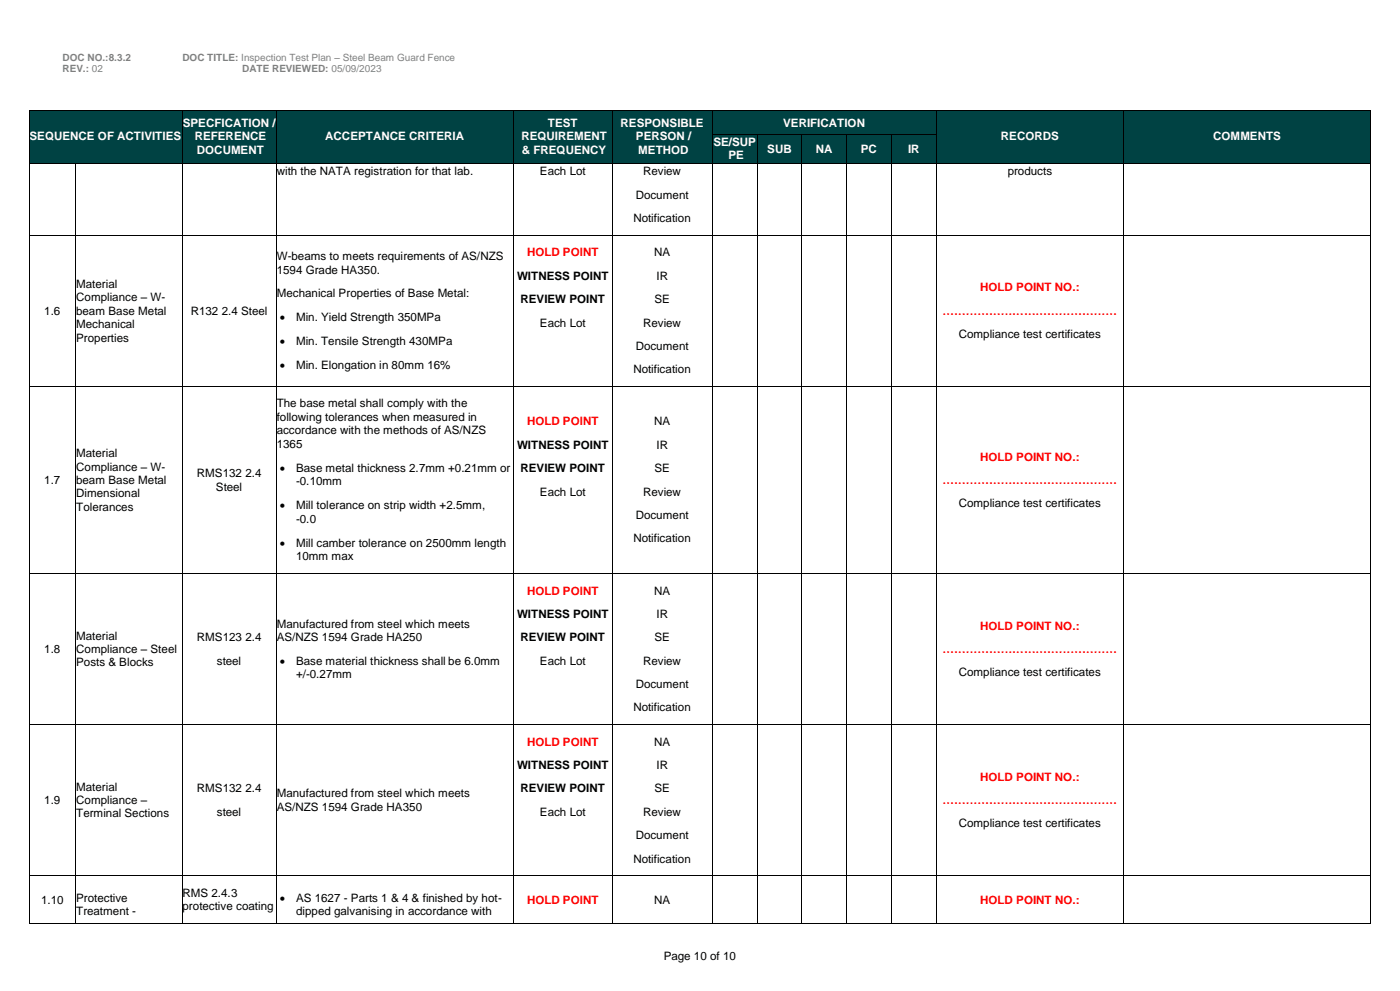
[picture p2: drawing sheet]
<svg xmlns="http://www.w3.org/2000/svg" width="297mm" height="210mm" viewBox="0 0 297 210" stroke-linecap="round" stroke-linejoin="round" font-family="sans-serif">
<defs><g id="words">
<g font-size="2.5" fill="#fff">
<text x="6.3" y="29.8">SEQUENCE OF ACTIVITIES</text>
<text x="38.8" y="26.9">SPECFICATION /</text>
<text x="41.3" y="29.8">REFERENCE</text>
<text x="69" y="29.8">ACCEPTANCE CRITERIA</text>
<text x="110.6" y="29.8">REQUIREMENT</text>
<text x="116.3" y="26.9">TEST</text>
<text x="131.7" y="26.9">RESPONSIBLE</text>
<text x="134.9" y="29.8">PERSON /</text>
<text x="166.2" y="26.8">VERIFICATION</text>
<text x="212.4" y="29.8">RECORDS</text>
<text x="257.4" y="29.8">COMMENTS</text>
<text x="41.8" y="32.6">DOCUMENT</text>
<text x="110.7" y="32.6">&amp; FREQUENCY</text>
<text x="135.4" y="32.6">METHOD</text>
<text x="151.4" y="30.9">SE/SUP</text>
<text x="154.5" y="33.7">PE</text>
<text x="162.8" y="32.3">SUB</text>
<text x="173.1" y="32.3">NA</text>
<text x="182.7" y="32.3">PC</text>
<text x="192.7" y="32.3">IR</text>
</g>
<g font-size="2.5">
<text x="58.7" y="37.2">with the NATA registration for that lab.</text>
<text x="114.6" y="37.2">Each Lot</text>
<text x="136.5" y="37.2">Review</text>
<text x="213.8" y="37.2">products</text>
<text x="134.4" y="47.1">Notification</text>
<text x="134.9" y="42.1">Document</text>
<text x="58.7" y="55.2">W-beams to meets requirements of AS/NZS</text>
<text x="58.7" y="58">1594 Grade HA350.</text>
<text x="109.7" y="59.3">WITNESS POINT</text>
<text x="138.8" y="54.4">NA</text>
<text x="139.3" y="59.3">IR</text>
<text x="16.2" y="61.1">Material</text>
<text x="16.2" y="63.9">Compliance – W-</text>
<text x="58.7" y="63">Mechanical Properties of Base Metal:</text>
<text x="110.4" y="64.3">REVIEW POINT</text>
<text x="138.9" y="64.3">SE</text>
<text x="9.4" y="66.7">1.6</text>
<text x="16.2" y="66.7">beam Base Metal</text>
<text x="16.2" y="69.6">Mechanical</text>
<text x="40.5" y="66.7">R132 2.4 Steel</text>
<text x="59.4" y="68.1">•</text>
<text x="62.8" y="68.1">Min. Yield Strength 350MPa</text>
<text x="114.6" y="69.2">Each Lot</text>
<text x="136.5" y="69.2">Review</text>
<text x="203.4" y="71.7">Compliance test certificates</text>
<text x="16.2" y="72.4">Properties</text>
<text x="59.4" y="73.2">•</text>
<text x="62.8" y="73.2">Min. Tensile Strength 430MPa</text>
<text x="134.9" y="74.2">Document</text>
<text x="59.4" y="78.3">•</text>
<text x="62.8" y="78.3">Min. Elongation in 80mm 16%</text>
<text x="134.4" y="79.1">Notification</text>
<text x="58.7" y="86.4">The base metal shall comply with the</text>
<text x="58.7" y="89.2">following tolerances when measured in</text>
<text x="58.7" y="92.1">accordance with the methods of AS/NZS</text>
<text x="58.7" y="94.9">1365</text>
<text x="109.7" y="95.1">WITNESS POINT</text>
<text x="138.8" y="90.2">NA</text>
<text x="139.3" y="95.1">IR</text>
<text x="16.2" y="96.9">Material</text>
<text x="16.2" y="99.8">Compliance – W-</text>
<text x="41.8" y="101.2">RMS132</text>
<text x="52.1" y="101.2">2.4</text>
<text x="59.4" y="100.1">•</text>
<text x="62.8" y="100.1">Base metal thickness 2.7mm +0.21mm or</text>
<text x="110.4" y="100.1">REVIEW POINT</text>
<text x="138.9" y="100.1">SE</text>
<text x="9.4" y="102.6">1.7</text>
<text x="16.2" y="102.6">beam Base Metal</text>
<text x="16.2" y="105.4">Dimensional</text>
<text x="45.8" y="104">Steel</text>
<text x="62.8" y="102.9">-0.10mm</text>
<text x="114.6" y="105.1">Each Lot</text>
<text x="136.5" y="105.1">Review</text>
<text x="203.4" y="107.5">Compliance test certificates</text>
<text x="16.2" y="108.3">Tolerances</text>
<text x="59.4" y="108">•</text>
<text x="62.8" y="108">Mill tolerance on strip width +2.5mm,</text>
<text x="62.8" y="110.8">-0.0</text>
<text x="134.9" y="110">Document</text>
<text x="59.4" y="116">•</text>
<text x="62.8" y="116">Mill camber tolerance on 2500mm length</text>
<text x="62.8" y="118.8">10mm max</text>
<text x="134.4" y="115">Notification</text>
<text x="109.7" y="131">WITNESS POINT</text>
<text x="138.8" y="126.1">NA</text>
<text x="139.3" y="131">IR</text>
<text x="16.2" y="135.6">Material</text>
<text x="41.8" y="136">RMS123 2.4</text>
<text x="58.7" y="133">Manufactured from steel which meets</text>
<text x="58.7" y="135.9">AS/NZS 1594 Grade HA250</text>
<text x="110.4" y="136">REVIEW POINT</text>
<text x="138.9" y="136">SE</text>
<text x="9.4" y="138.5">1.8</text>
<text x="16.2" y="138.5">Compliance – Steel</text>
<text x="16.2" y="141.3">Posts &amp; Blocks</text>
<text x="46" y="140.9">steel</text>
<text x="59.4" y="141">•</text>
<text x="62.8" y="141">Base material thickness shall be 6.0mm</text>
<text x="62.8" y="143.8">+/-0.27mm</text>
<text x="114.6" y="140.9">Each Lot</text>
<text x="136.5" y="140.9">Review</text>
<text x="203.4" y="143.4">Compliance test certificates</text>
<text x="134.9" y="145.9">Document</text>
<text x="134.4" y="150.8">Notification</text>
<text x="138.8" y="158.1">NA</text>
<text x="16.2" y="167.6">Material</text>
<text x="109.7" y="163.1">WITNESS POINT</text>
<text x="139.3" y="163.1">IR</text>
<text x="9.4" y="170.5">1.9</text>
<text x="16.2" y="170.5">Compliance –</text>
<text x="16.2" y="173.3">Terminal Sections</text>
<text x="41.8" y="168">RMS132 2.4</text>
<text x="46" y="173">steel</text>
<text x="58.7" y="169.1">Manufactured from steel which meets</text>
<text x="58.7" y="171.9">AS/NZS 1594 Grade HA350</text>
<text x="110.4" y="168">REVIEW POINT</text>
<text x="114.6" y="173">Each Lot</text>
<text x="136.5" y="173">Review</text>
<text x="138.9" y="168">SE</text>
<text x="134.9" y="177.9">Document</text>
<text x="203.4" y="175.4">Compliance test certificates</text>
<text x="134.4" y="182.9">Notification</text>
<text x="8.7" y="191.5">1.10</text>
<text x="16.2" y="191.2">Protective</text>
<text x="38.7" y="190.1">RMS 2.4.3</text>
<text x="59.4" y="191.3">•</text>
<text x="62.8" y="191.3">AS 1627 - Parts 1 &amp; 4 &amp; finished by hot-</text>
<text x="138.8" y="191.5">NA</text>
<text x="16.2" y="194">Treatment -</text>
<text x="38.7" y="192.9">protective coating</text>
<text x="62.8" y="194.1">dipped galvanising in accordance with</text>
<text x="140.8" y="203.5">Page 10 of 10</text>
</g>
<g font-size="2.5" fill="#f00">
<text x="111.8" y="54.4">HOLD POINT</text>
<text x="208" y="61.8">HOLD POINT NO.:</text>
<text x="200" y="66.7">………………………………………</text>
<text x="111.8" y="90.2">HOLD POINT</text>
<text x="208" y="97.6">HOLD POINT NO.:</text>
<text x="200" y="102.6">………………………………………</text>
<text x="111.8" y="126.1">HOLD POINT</text>
<text x="208" y="133.5">HOLD POINT NO.:</text>
<text x="200" y="138.5">………………………………………</text>
<text x="111.8" y="158.1">HOLD POINT</text>
<text x="208" y="165.5">HOLD POINT NO.:</text>
<text x="200" y="170.5">………………………………………</text>
<text x="111.8" y="191.5">HOLD POINT</text>
<text x="208" y="191.5">HOLD POINT NO.:</text>
</g>
<g font-size="2.1" fill="#808080">
<text x="13.3" y="12.8">DOC NO.:8.3.2</text>
<text x="13.3" y="15.2">REV.: 02</text>
<text x="38.7" y="12.8">DOC TITLE: Inspection Test Plan – Steel Beam Guard Fence</text>
<text x="51.4" y="15.2">DATE REVIEWED: 05/09/2023</text>
</g>
</g></defs>
<g fill="#004243">
<path d="M6.3 23.4h32.2v10.9h-32.2z" fill-rule="evenodd"/>
<path d="M6.3 27.4h32.2v2.9h-32.2z" fill-rule="evenodd"/>
<path d="M38.7 23.4h19.8v10.9h-19.8z" fill-rule="evenodd"/>
<path d="M38.7 24.6h19.8v2.8h-19.8z" fill-rule="evenodd"/>
<path d="M38.7 27.4h19.8v2.9h-19.8z" fill-rule="evenodd"/>
<path d="M38.7 30.3h19.8v2.8h-19.8z" fill-rule="evenodd"/>
<path d="M58.7 23.4h50.1v10.9h-50.1z" fill-rule="evenodd"/>
<path d="M58.7 27.4h50.1v2.9h-50.1z" fill-rule="evenodd"/>
<path d="M109 23.4h20.8v10.9h-20.8z" fill-rule="evenodd"/>
<path d="M109 24.6h20.8v2.8h-20.8z" fill-rule="evenodd"/>
<path d="M109 27.4h20.8v2.9h-20.8z" fill-rule="evenodd"/>
<path d="M109 30.3h20.8v2.8h-20.8z" fill-rule="evenodd"/>
<path d="M130 23.4h21.1v10.9h-21.1z" fill-rule="evenodd"/>
<path d="M130 24.6h21.1v2.8h-21.1z" fill-rule="evenodd"/>
<path d="M130 27.4h21.1v2.9h-21.1z" fill-rule="evenodd"/>
<path d="M130 30.3h21.1v2.8h-21.1z" fill-rule="evenodd"/>
<path d="M151.2 23.4h47.4v5h-47.4z" fill-rule="evenodd"/>
<path d="M151.2 24.5h47.4v2.9h-47.4z" fill-rule="evenodd"/>
<path d="M198.8 23.4h39.5v10.9h-39.5z" fill-rule="evenodd"/>
<path d="M198.8 27.4h39.5v2.9h-39.5z" fill-rule="evenodd"/>
<path d="M238.5 23.4h52.3v10.9h-52.3z" fill-rule="evenodd"/>
<path d="M238.5 27.4h52.3v2.9h-52.3z" fill-rule="evenodd"/>
</g>
<g fill="#000">
<path d="M6.1 23.2h.2v.2h-.2z" fill-rule="evenodd"/>
<path d="M6.1 23.2h.2v.2h-.2z" fill-rule="evenodd"/>
<path d="M38.6 23.2h.1v.2h-.1z" fill-rule="evenodd"/>
<path d="M58.6 23.2h.1v.2h-.1z" fill-rule="evenodd"/>
<path d="M108.9 23.2h.1v.2h-.1z" fill-rule="evenodd"/>
<path d="M129.8 23.2h.2v.2h-.2z" fill-rule="evenodd"/>
<path d="M151.1 23.2h.1v.2h-.1z" fill-rule="evenodd"/>
<path d="M198.6 23.2h.2v.2h-.2z" fill-rule="evenodd"/>
<path d="M238.3 23.2h.2v.2h-.2z" fill-rule="evenodd"/>
<path d="M290.8 23.2h.2v.2h-.2z" fill-rule="evenodd"/>
<path d="M290.8 23.2h.2v.2h-.2z" fill-rule="evenodd"/>
</g>
<g fill="none" stroke="#000" stroke-width=".21">
<path d="M6.2 23.4v5M6.3 23.3h32.3M38.7 23.4v5M38.7 23.3h19.9M58.6 23.4v5M58.7 23.3h50.2M108.9 23.4v5M109 23.3h20.8M129.9 23.4v5M130 23.3h21.1M151.1 23.4v5M151.2 23.3h47.4"/>
<path d="M198.7 23.4v5M198.8 23.3h39.5M238.4 23.4v5M238.5 23.3h52.3M290.9 23.4v5"/>
</g>
<g fill="#004243">
<path d="M151.2 28.6h9.4v5.7h-9.4z" fill-rule="evenodd"/>
<path d="M151.2 28.6h9.4v2.8h-9.4z" fill-rule="evenodd"/>
<path d="M151.2 31.4h9.4v2.9h-9.4z" fill-rule="evenodd"/>
<path d="M160.8 28.6h9.3v5.7h-9.3z" fill-rule="evenodd"/>
<path d="M160.8 30h9.3v2.9h-9.3z" fill-rule="evenodd"/>
<path d="M170.2 28.6h9.4v5.7h-9.4z" fill-rule="evenodd"/>
<path d="M170.2 30h9.4v2.9h-9.4z" fill-rule="evenodd"/>
<path d="M179.7 28.6h9.4v5.7h-9.4z" fill-rule="evenodd"/>
<path d="M179.7 30h9.4v2.9h-9.4z" fill-rule="evenodd"/>
<path d="M189.3 28.6h9.3v5.7h-9.3z" fill-rule="evenodd"/>
<path d="M189.3 30h9.3v2.9h-9.3z" fill-rule="evenodd"/>
</g>
<g fill="#000">
<path d="M6.1 28.4h.2v.2h-.2z" fill-rule="evenodd"/>
<path d="M6.1 34.3h.2v.4h-.2z" fill-rule="evenodd"/>
<path d="M6.1 34.7h.2v.1h-.2z" fill-rule="evenodd"/>
<path d="M16 34.7h.2v.1h-.2z" fill-rule="evenodd"/>
<path d="M38.6 28.4h.1v.2h-.1z" fill-rule="evenodd"/>
<path d="M38.6 34.3h.1v.4h-.1z" fill-rule="evenodd"/>
<path d="M38.6 34.7h.1v.1h-.1z" fill-rule="evenodd"/>
<path d="M58.6 28.4h.1v.2h-.1z" fill-rule="evenodd"/>
<path d="M58.6 34.3h.1v.4h-.1z" fill-rule="evenodd"/>
<path d="M58.6 34.7h.1v.1h-.1z" fill-rule="evenodd"/>
<path d="M108.9 28.4h.1v.2h-.1z" fill-rule="evenodd"/>
<path d="M108.9 34.3h.1v.4h-.1z" fill-rule="evenodd"/>
<path d="M108.9 34.7h.1v.1h-.1z" fill-rule="evenodd"/>
<path d="M129.8 28.4h.2v.2h-.2z" fill-rule="evenodd"/>
<path d="M129.8 34.3h.2v.4h-.2z" fill-rule="evenodd"/>
<path d="M129.8 34.7h.2v.1h-.2z" fill-rule="evenodd"/>
<path d="M151.1 28.4h.1v.2h-.1z" fill-rule="evenodd"/>
<path d="M151.1 34.3h.1v.4h-.1z" fill-rule="evenodd"/>
<path d="M151.1 34.7h.1v.1h-.1z" fill-rule="evenodd"/>
<path d="M160.6 28.4h.2v.2h-.2z" fill-rule="evenodd"/>
<path d="M160.6 34.3h.2v.4h-.2z" fill-rule="evenodd"/>
<path d="M160.6 34.7h.2v.1h-.2z" fill-rule="evenodd"/>
<path d="M170.1 28.4h.1v.2h-.1z" fill-rule="evenodd"/>
<path d="M170.1 34.3h.1v.4h-.1z" fill-rule="evenodd"/>
<path d="M170.1 34.7h.1v.1h-.1z" fill-rule="evenodd"/>
<path d="M179.6 28.4h.1v.2h-.1z" fill-rule="evenodd"/>
<path d="M179.6 34.3h.1v.4h-.1z" fill-rule="evenodd"/>
<path d="M179.6 34.7h.1v.1h-.1z" fill-rule="evenodd"/>
<path d="M189.1 28.4h.2v.2h-.2z" fill-rule="evenodd"/>
<path d="M189.1 34.3h.2v.4h-.2z" fill-rule="evenodd"/>
<path d="M189.1 34.7h.2v.1h-.2z" fill-rule="evenodd"/>
<path d="M198.6 28.4h.2v.2h-.2z" fill-rule="evenodd"/>
<path d="M198.6 34.3h.2v.4h-.2z" fill-rule="evenodd"/>
<path d="M198.6 34.7h.2v.1h-.2z" fill-rule="evenodd"/>
<path d="M238.3 28.4h.2v.2h-.2z" fill-rule="evenodd"/>
<path d="M238.3 34.3h.2v.4h-.2z" fill-rule="evenodd"/>
<path d="M238.3 34.7h.2v.1h-.2z" fill-rule="evenodd"/>
<path d="M290.8 28.4h.2v.2h-.2z" fill-rule="evenodd"/>
<path d="M290.8 34.3h.2v.4h-.2z" fill-rule="evenodd"/>
<path d="M290.8 34.7h.2v.1h-.2z" fill-rule="evenodd"/>
<path d="M6.1 49.7h.2v.2h-.2z" fill-rule="evenodd"/>
<path d="M16 49.7h.2v.2h-.2z" fill-rule="evenodd"/>
<path d="M38.6 49.7h.1v.2h-.1z" fill-rule="evenodd"/>
<path d="M58.6 49.7h.1v.2h-.1z" fill-rule="evenodd"/>
<path d="M108.9 49.7h.1v.2h-.1z" fill-rule="evenodd"/>
<path d="M129.8 49.7h.2v.2h-.2z" fill-rule="evenodd"/>
<path d="M151.1 49.7h.1v.2h-.1z" fill-rule="evenodd"/>
<path d="M160.6 49.7h.2v.2h-.2z" fill-rule="evenodd"/>
<path d="M170.1 49.7h.1v.2h-.1z" fill-rule="evenodd"/>
<path d="M179.6 49.7h.1v.2h-.1z" fill-rule="evenodd"/>
<path d="M189.1 49.7h.2v.2h-.2z" fill-rule="evenodd"/>
<path d="M198.6 49.7h.2v.2h-.2z" fill-rule="evenodd"/>
<path d="M238.3 49.7h.2v.2h-.2z" fill-rule="evenodd"/>
<path d="M290.8 49.7h.2v.2h-.2z" fill-rule="evenodd"/>
<path d="M6.1 81.8h.2v.1h-.2z" fill-rule="evenodd"/>
<path d="M16 81.8h.2v.1h-.2z" fill-rule="evenodd"/>
<path d="M38.6 81.8h.1v.1h-.1z" fill-rule="evenodd"/>
<path d="M58.6 81.8h.1v.1h-.1z" fill-rule="evenodd"/>
<path d="M108.9 81.8h.1v.1h-.1z" fill-rule="evenodd"/>
<path d="M129.8 81.8h.2v.1h-.2z" fill-rule="evenodd"/>
<path d="M151.1 81.8h.1v.1h-.1z" fill-rule="evenodd"/>
<path d="M160.6 81.8h.2v.1h-.2z" fill-rule="evenodd"/>
<path d="M170.1 81.8h.1v.1h-.1z" fill-rule="evenodd"/>
<path d="M179.6 81.8h.1v.1h-.1z" fill-rule="evenodd"/>
<path d="M189.1 81.8h.2v.1h-.2z" fill-rule="evenodd"/>
<path d="M198.6 81.8h.2v.1h-.2z" fill-rule="evenodd"/>
<path d="M238.3 81.8h.2v.1h-.2z" fill-rule="evenodd"/>
<path d="M290.8 81.8h.2v.1h-.2z" fill-rule="evenodd"/>
<path d="M6.1 121.4h.2v.2h-.2z" fill-rule="evenodd"/>
<path d="M16 121.4h.2v.2h-.2z" fill-rule="evenodd"/>
<path d="M38.6 121.4h.1v.2h-.1z" fill-rule="evenodd"/>
<path d="M58.6 121.4h.1v.2h-.1z" fill-rule="evenodd"/>
<path d="M108.9 121.4h.1v.2h-.1z" fill-rule="evenodd"/>
<path d="M129.8 121.4h.2v.2h-.2z" fill-rule="evenodd"/>
<path d="M151.1 121.4h.1v.2h-.1z" fill-rule="evenodd"/>
<path d="M160.6 121.4h.2v.2h-.2z" fill-rule="evenodd"/>
<path d="M170.1 121.4h.1v.2h-.1z" fill-rule="evenodd"/>
<path d="M179.6 121.4h.1v.2h-.1z" fill-rule="evenodd"/>
<path d="M189.1 121.4h.2v.2h-.2z" fill-rule="evenodd"/>
<path d="M198.6 121.4h.2v.2h-.2z" fill-rule="evenodd"/>
<path d="M238.3 121.4h.2v.2h-.2z" fill-rule="evenodd"/>
<path d="M290.8 121.4h.2v.2h-.2z" fill-rule="evenodd"/>
<path d="M6.1 153.5h.2v.2h-.2z" fill-rule="evenodd"/>
<path d="M16 153.5h.2v.2h-.2z" fill-rule="evenodd"/>
<path d="M38.6 153.5h.1v.2h-.1z" fill-rule="evenodd"/>
<path d="M58.6 153.5h.1v.2h-.1z" fill-rule="evenodd"/>
<path d="M108.9 153.5h.1v.2h-.1z" fill-rule="evenodd"/>
<path d="M129.8 153.5h.2v.2h-.2z" fill-rule="evenodd"/>
<path d="M151.1 153.5h.1v.2h-.1z" fill-rule="evenodd"/>
<path d="M160.6 153.5h.2v.2h-.2z" fill-rule="evenodd"/>
<path d="M170.1 153.5h.1v.2h-.1z" fill-rule="evenodd"/>
<path d="M179.6 153.5h.1v.2h-.1z" fill-rule="evenodd"/>
<path d="M189.1 153.5h.2v.2h-.2z" fill-rule="evenodd"/>
<path d="M198.6 153.5h.2v.2h-.2z" fill-rule="evenodd"/>
<path d="M238.3 153.5h.2v.2h-.2z" fill-rule="evenodd"/>
<path d="M290.8 153.5h.2v.2h-.2z" fill-rule="evenodd"/>
<path d="M6.1 185.5h.2v.2h-.2z" fill-rule="evenodd"/>
<path d="M6.1 195.6h.2v.2h-.2z" fill-rule="evenodd"/>
<path d="M6.1 195.6h.2v.2h-.2z" fill-rule="evenodd"/>
<path d="M16 185.5h.2v.2h-.2z" fill-rule="evenodd"/>
<path d="M16 195.6h.2v.2h-.2z" fill-rule="evenodd"/>
<path d="M38.6 185.5h.1v.2h-.1z" fill-rule="evenodd"/>
<path d="M38.6 195.6h.1v.2h-.1z" fill-rule="evenodd"/>
<path d="M58.6 185.5h.1v.2h-.1z" fill-rule="evenodd"/>
<path d="M58.6 195.6h.1v.2h-.1z" fill-rule="evenodd"/>
<path d="M108.9 185.5h.1v.2h-.1z" fill-rule="evenodd"/>
<path d="M108.9 195.6h.1v.2h-.1z" fill-rule="evenodd"/>
<path d="M129.8 185.5h.2v.2h-.2z" fill-rule="evenodd"/>
<path d="M129.8 195.6h.2v.2h-.2z" fill-rule="evenodd"/>
<path d="M151.1 185.5h.1v.2h-.1z" fill-rule="evenodd"/>
<path d="M151.1 195.6h.1v.2h-.1z" fill-rule="evenodd"/>
<path d="M160.6 185.5h.2v.2h-.2z" fill-rule="evenodd"/>
<path d="M160.6 195.6h.2v.2h-.2z" fill-rule="evenodd"/>
<path d="M170.1 185.5h.1v.2h-.1z" fill-rule="evenodd"/>
<path d="M170.1 195.6h.1v.2h-.1z" fill-rule="evenodd"/>
<path d="M179.6 185.5h.1v.2h-.1z" fill-rule="evenodd"/>
<path d="M179.6 195.6h.1v.2h-.1z" fill-rule="evenodd"/>
<path d="M189.1 185.5h.2v.2h-.2z" fill-rule="evenodd"/>
<path d="M189.1 195.6h.2v.2h-.2z" fill-rule="evenodd"/>
<path d="M198.6 185.5h.2v.2h-.2z" fill-rule="evenodd"/>
<path d="M198.6 195.6h.2v.2h-.2z" fill-rule="evenodd"/>
<path d="M238.3 185.5h.2v.2h-.2z" fill-rule="evenodd"/>
<path d="M238.3 195.6h.2v.2h-.2z" fill-rule="evenodd"/>
<path d="M290.8 185.5h.2v.2h-.2z" fill-rule="evenodd"/>
<path d="M290.8 195.6h.2v.2h-.2z" fill-rule="evenodd"/>
<path d="M290.8 195.6h.2v.2h-.2z" fill-rule="evenodd"/>
</g>
<g fill="none" stroke="#000" stroke-width=".21">
<path d="M6.2 28.6v5.7M6.2 34.8v14.9M6.3 34.8h9.7M16.1 34.8v14.9M16.2 34.8h22.4M38.7 28.6v5.7M38.7 34.8v14.9M38.7 34.8h19.9M58.6 28.6v5.7M58.6 34.8v14.9M58.7 34.8h50.2M108.9 28.6v5.7"/>
<path d="M108.9 34.8v14.9M109 34.8h20.8M129.9 28.6v5.7M129.9 34.8v14.9M130 34.8h21.1M151.1 28.6v5.7M151.1 34.8v14.9M151.2 28.5h9.4M151.2 34.8h9.4M160.7 28.6v5.7M160.7 34.8v14.9M160.8 28.5h9.3"/>
<path d="M160.8 34.8h9.3M170.2 28.6v5.7M170.2 34.8v14.9M170.2 28.5h9.4M170.2 34.8h9.4M179.6 28.6v5.7M179.6 34.8v14.9M179.7 28.5h9.4M179.7 34.8h9.4M189.2 28.6v5.7M189.2 34.8v14.9M189.3 28.5h9.3"/>
<path d="M189.3 34.8h9.3M198.7 28.6v5.7M198.7 34.8v14.9M198.8 34.8h39.5M238.4 28.6v5.7M238.4 34.8v14.9M238.5 34.8h52.3M290.9 28.6v5.7M290.9 34.8v14.9M6.2 49.9v31.9M6.3 49.8h9.7M16.1 49.9v31.9"/>
<path d="M16.2 49.8h22.4M38.7 49.9v31.9M38.7 49.8h19.9M58.6 49.9v31.9M58.7 49.8h50.2M108.9 49.9v31.9M109 49.8h20.8M129.9 49.9v31.9M130 49.8h21.1M151.1 49.9v31.9M151.2 49.8h9.4M160.7 49.9v31.9"/>
<path d="M160.8 49.8h9.3M170.2 49.9v31.9M170.2 49.8h9.4M179.6 49.9v31.9M179.7 49.8h9.4M189.2 49.9v31.9M189.3 49.8h9.3M198.7 49.9v31.9M198.8 49.8h39.5M238.4 49.9v31.9M238.5 49.8h52.3M290.9 49.9v31.9"/>
<path d="M6.2 81.9v39.5M6.3 81.8h9.7M16.1 81.9v39.5M16.2 81.8h22.4M38.7 81.9v39.5M38.7 81.8h19.9M58.6 81.9v39.5M58.7 81.8h50.2M108.9 81.9v39.5M109 81.8h20.8M129.9 81.9v39.5M130 81.8h21.1"/>
<path d="M151.1 81.9v39.5M151.2 81.8h9.4M160.7 81.9v39.5M160.8 81.8h9.3M170.2 81.9v39.5M170.2 81.8h9.4M179.6 81.9v39.5M179.7 81.8h9.4M189.2 81.9v39.5M189.3 81.8h9.3M198.7 81.9v39.5M198.8 81.8h39.5"/>
<path d="M238.4 81.9v39.5M238.5 81.8h52.3M290.9 81.9v39.5M6.2 121.6v31.9M6.3 121.5h9.7M16.1 121.6v31.9M16.2 121.5h22.4M38.7 121.6v31.9M38.7 121.5h19.9M58.6 121.6v31.9M58.7 121.5h50.2M108.9 121.6v31.9"/>
<path d="M109 121.5h20.8M129.9 121.6v31.9M130 121.5h21.1M151.1 121.6v31.9M151.2 121.5h9.4M160.7 121.6v31.9M160.8 121.5h9.3M170.2 121.6v31.9M170.2 121.5h9.4M179.6 121.6v31.9M179.7 121.5h9.4M189.2 121.6v31.9"/>
<path d="M189.3 121.5h9.3M198.7 121.6v31.9M198.8 121.5h39.5M238.4 121.6v31.9M238.5 121.5h52.3M290.9 121.6v31.9M6.2 153.7v31.8M6.3 153.6h9.7M16.1 153.7v31.8M16.2 153.6h22.4M38.7 153.7v31.8M38.7 153.6h19.9"/>
<path d="M58.6 153.7v31.8M58.7 153.6h50.2M108.9 153.7v31.8M109 153.6h20.8M129.9 153.7v31.8M130 153.6h21.1M151.1 153.7v31.8M151.2 153.6h9.4M160.7 153.7v31.8M160.8 153.6h9.3M170.2 153.7v31.8M170.2 153.6h9.4"/>
<path d="M179.6 153.7v31.8M179.7 153.6h9.4M189.2 153.7v31.8M189.3 153.6h9.3M198.7 153.7v31.8M198.8 153.6h39.5M238.4 153.7v31.8M238.5 153.6h52.3M290.9 153.7v31.8M6.2 185.7v9.9M6.3 185.6h9.7M6.3 195.7h9.7"/>
<path d="M16.1 185.7v9.9M16.2 185.6h22.4M16.2 195.7h22.4M38.7 185.7v9.9M38.7 185.6h19.9M38.7 195.7h19.9M58.6 185.7v9.9M58.7 185.6h50.2M58.7 195.7h50.2M108.9 185.7v9.9M109 185.6h20.8M109 195.7h20.8"/>
<path d="M129.9 185.7v9.9M130 185.6h21.1M130 195.7h21.1M151.1 185.7v9.9M151.2 185.6h9.4M151.2 195.7h9.4M160.7 185.7v9.9M160.8 185.6h9.3M160.8 195.7h9.3M170.2 185.7v9.9M170.2 185.6h9.4M170.2 195.7h9.4"/>
<path d="M179.6 185.7v9.9M179.7 185.6h9.4M179.7 195.7h9.4M189.2 185.7v9.9M189.3 185.6h9.3M189.3 195.7h9.3M198.7 185.7v9.9M198.8 185.6h39.5M198.8 195.7h39.5M238.4 185.7v9.9M238.5 185.6h52.3M238.5 195.7h52.3"/>
<path d="M290.9 185.7v9.9"/>
</g>
<path d="M6.3 34.5h32.2M38.7 34.5h19.8M58.7 34.5h50.1M109 34.5h20.8M130 34.5h21.1M151.2 34.5h9.4M160.8 34.5h9.3M170.2 34.5h9.4M179.7 34.5h9.4M189.3 34.5h9.3M198.8 34.5h39.5M238.5 34.5h52.3" fill="none" stroke="#004243" stroke-width=".38"/>
<use href="#words"/>
</svg>
